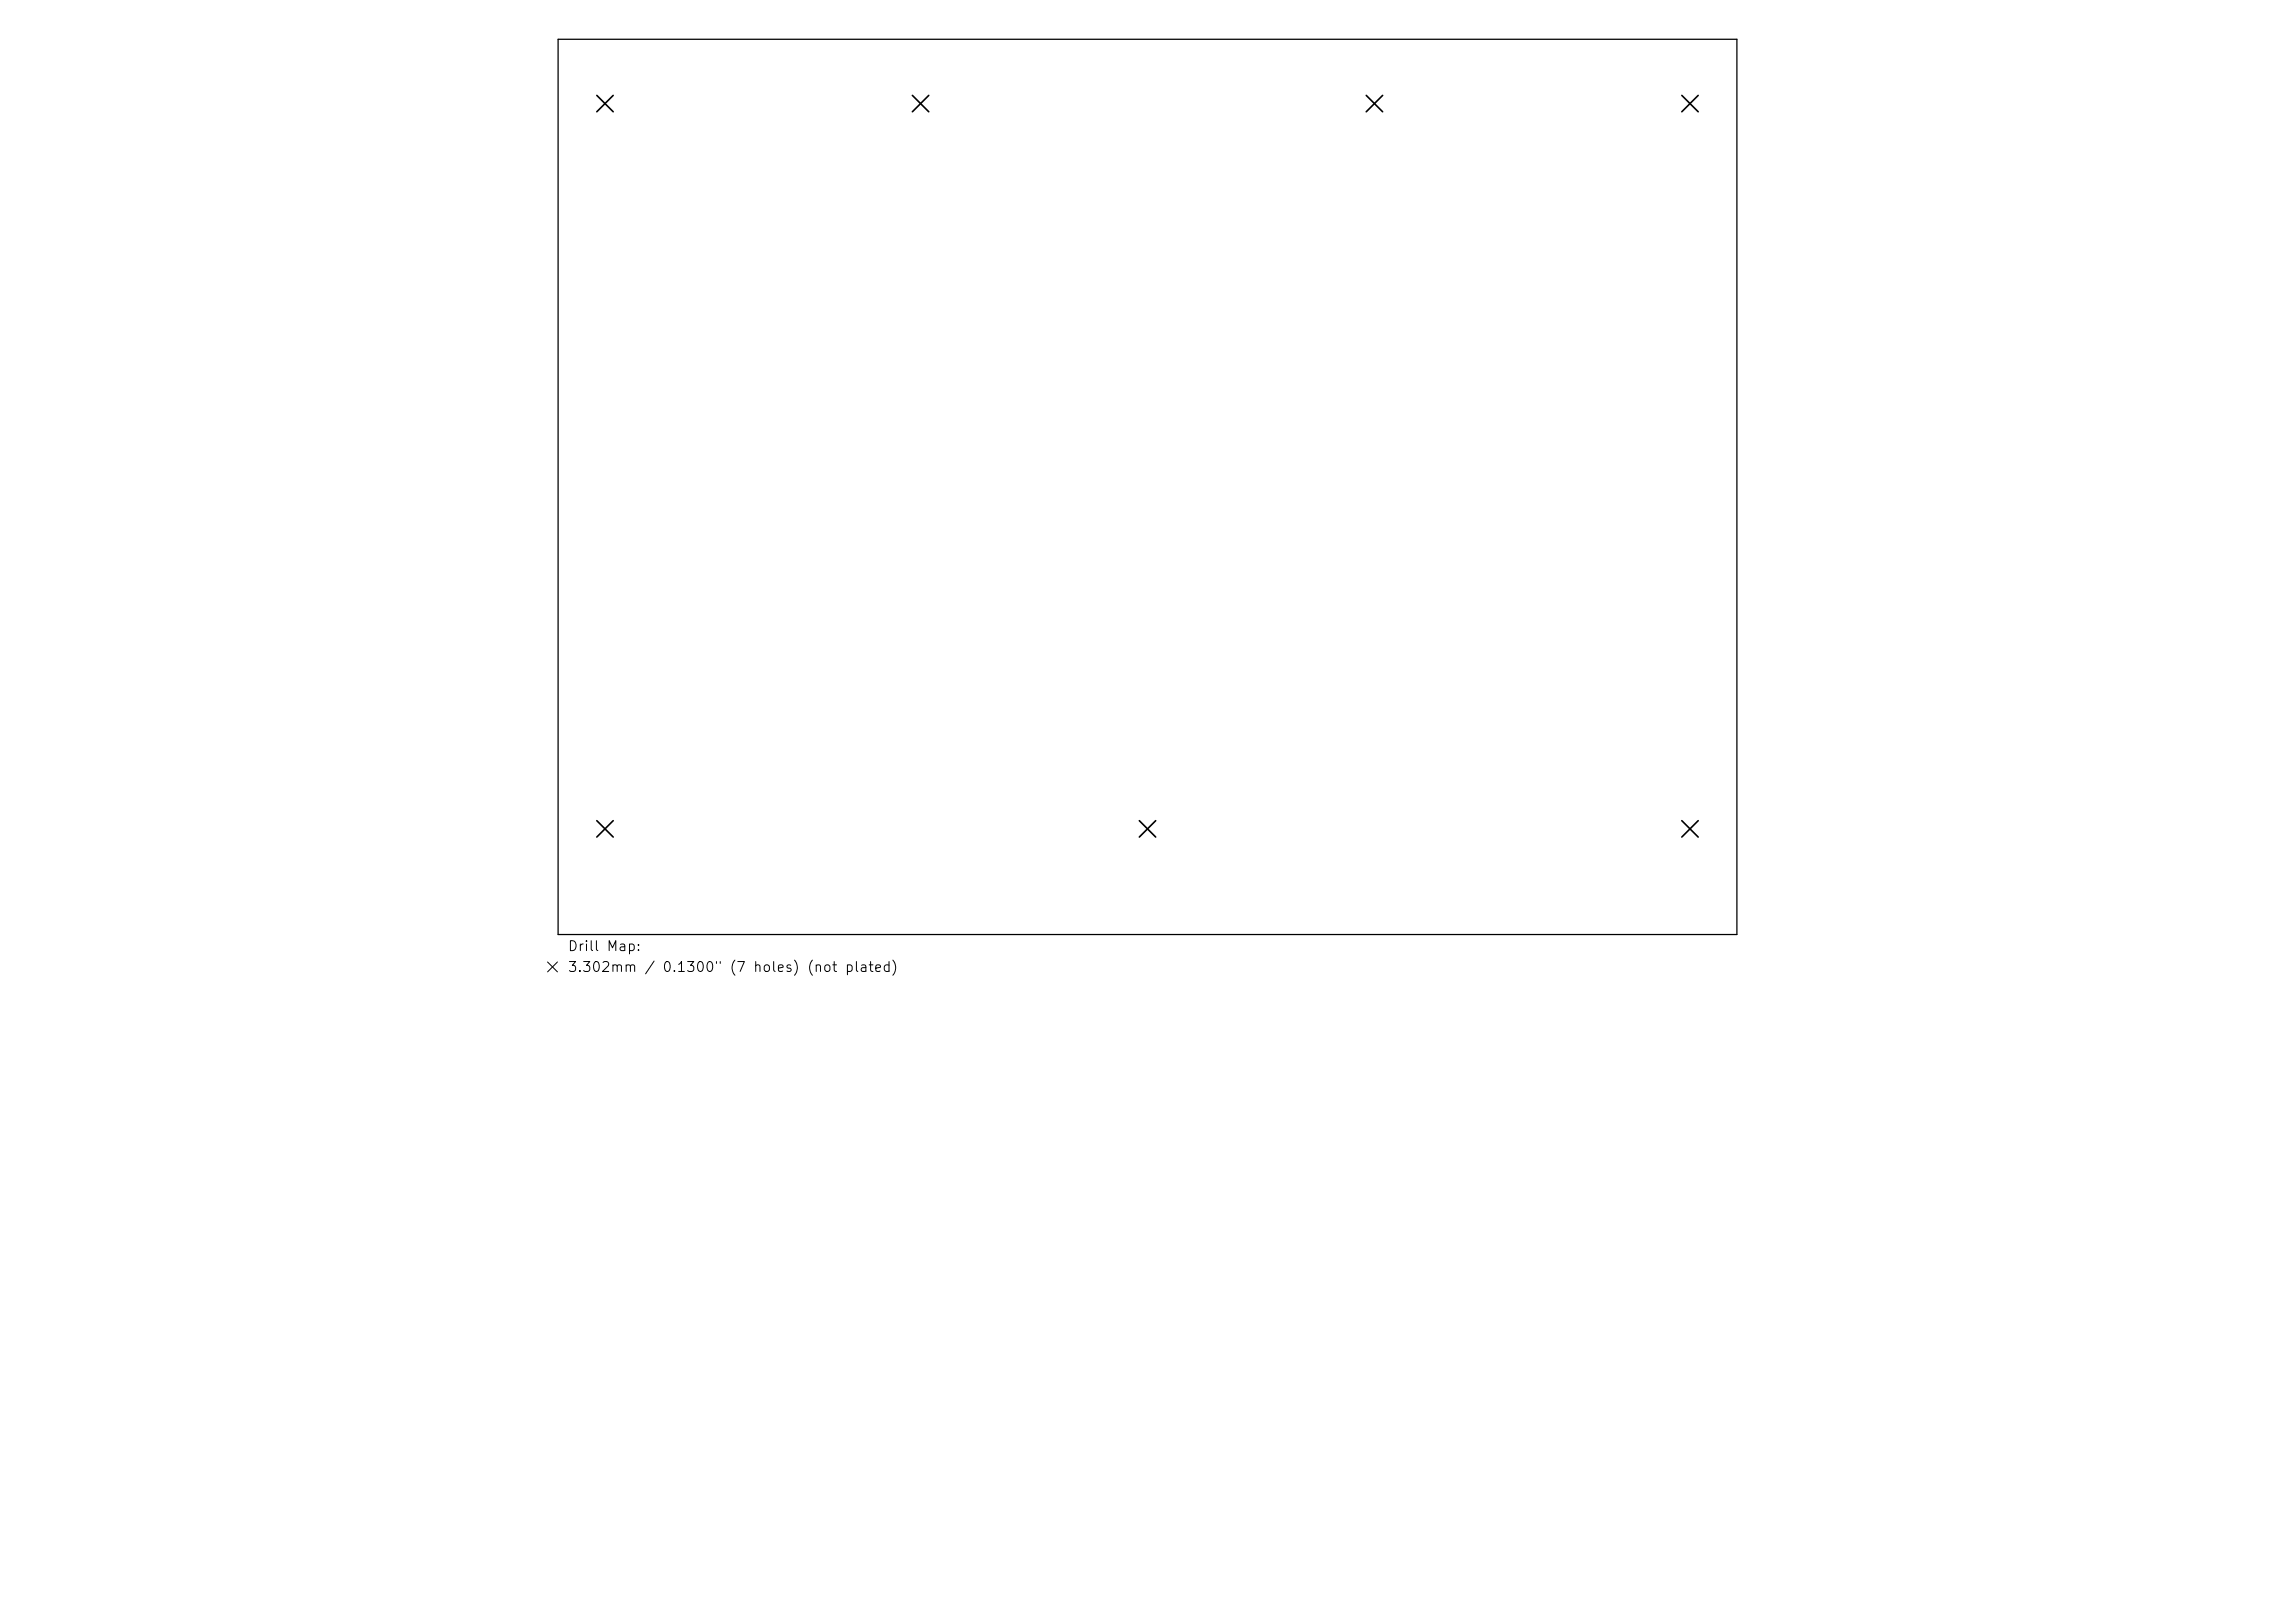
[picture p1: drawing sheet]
<svg xmlns="http://www.w3.org/2000/svg" width="297mm" height="210mm" viewBox="0 0 297 210" stroke-linecap="round" stroke-linejoin="round" font-family="sans-serif">
<defs><g id="words">
<g font-size="1.3">
<text x="73.4" y="123.4">Drill Map:</text>
<text x="73.4" y="126.1">3.302mm / 0.1300&quot; (7 holes) (not plated)</text>
</g>
</g></defs>
<path d="M72.2 5.1h152.6v115.8h-152.6z" fill="none" stroke="#000" stroke-width=".16"/>
<g fill="none" stroke="#000" stroke-width=".21">
<path d="M77.2 12.3l2.2 2.2M79.4 12.3l-2.2 2.2M118.1 12.3l2.1 2.2M120.2 12.3l-2.1 2.2M176.8 12.3l2.1 2.2M178.9 12.3l-2.1 2.2M217.6 12.3l2.2 2.2M219.8 12.3l-2.2 2.2M77.2 106.2l2.2 2.1M79.4 106.2l-2.2 2.1M147.4 106.2l2.2 2.1M149.6 106.2l-2.2 2.1"/>
<path d="M217.6 106.2l2.2 2.1M219.8 106.2l-2.2 2.1"/>
</g>
<path d="M70.9 124.5l1.2 1.3M72.1 124.5l-1.2 1.3" fill="none" stroke="#000" stroke-width=".13"/>
<use href="#words"/>
</svg>
